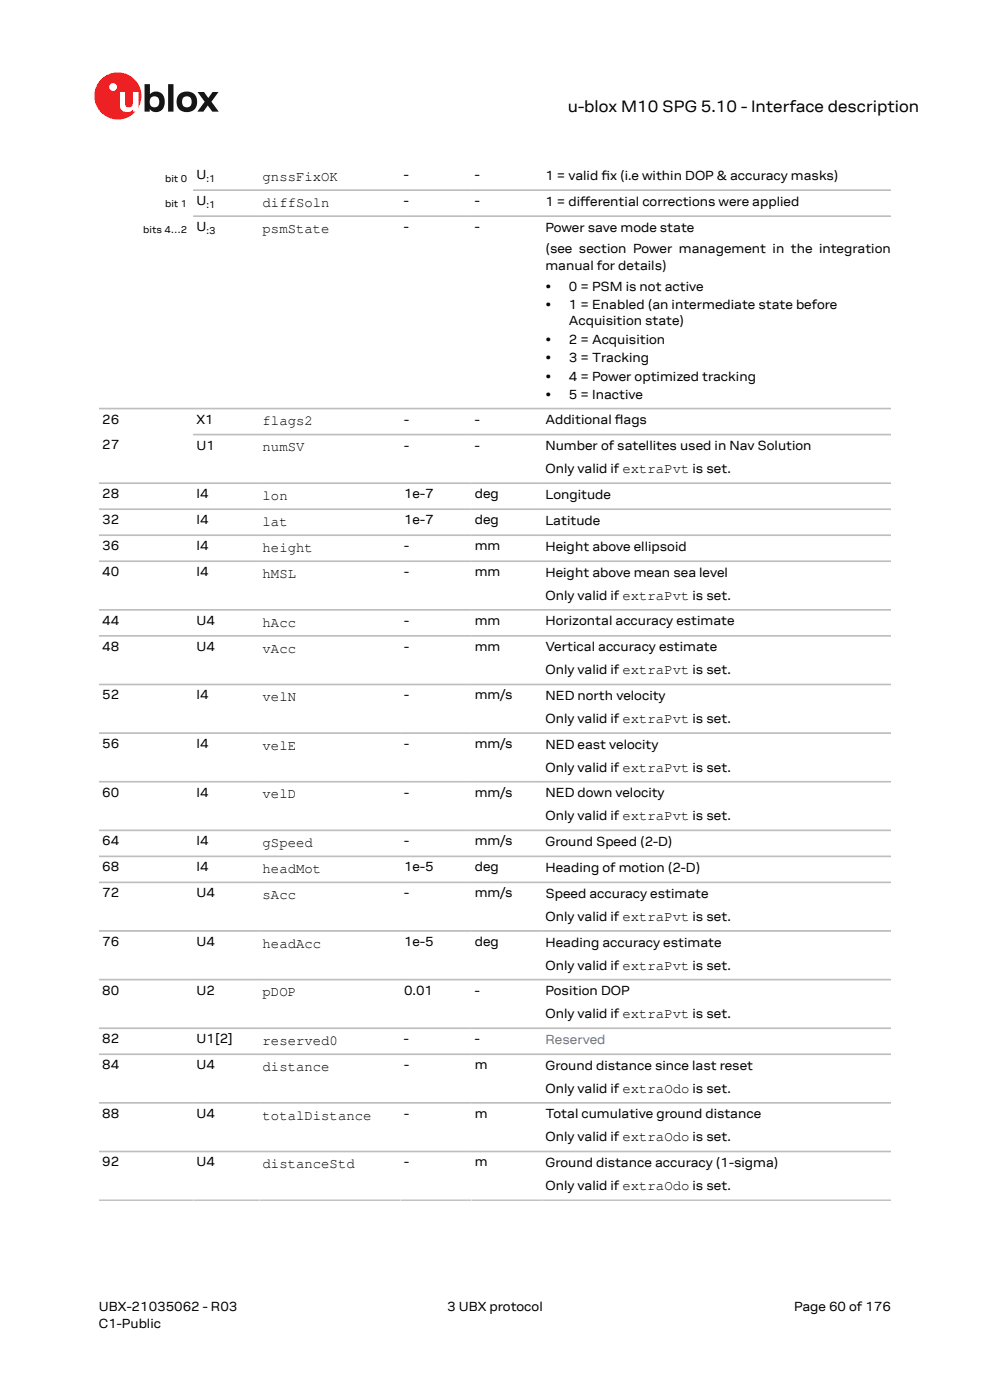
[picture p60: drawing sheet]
<svg xmlns="http://www.w3.org/2000/svg" width="210mm" height="297mm" viewBox="0 0 210 297" stroke-linecap="round" stroke-linejoin="round" font-family="sans-serif">
<defs><g id="words">
<text font-size="3.5" x="120.4" y="23.7">u-blox M10 SPG 5.10 - Interface description</text>
<g font-size="3">
<text x="55.7" y="38.4">gnssFixOK</text>
<text x="55.7" y="43.9">diffSoln</text>
<text x="55.7" y="49.4">psmState</text>
<text x="55.7" y="90.2">flags2</text>
<text x="55.7" y="95.7">numSV</text>
<text x="55.7" y="106">lon</text>
<text x="55.7" y="111.6">lat</text>
<text x="55.7" y="117.1">height</text>
<text x="55.7" y="122.6">hMSL</text>
<text x="55.7" y="132.9">hAcc</text>
<text x="55.7" y="138.4">vAcc</text>
<text x="55.7" y="148.7">velN</text>
<text x="55.7" y="159.1">velE</text>
<text x="55.7" y="169.4">velD</text>
<text x="55.7" y="179.7">gSpeed</text>
<text x="55.7" y="185.2">headMot</text>
<text x="55.7" y="190.7">sAcc</text>
<text x="55.7" y="201">headAcc</text>
<text x="55.7" y="211.4">pDOP</text>
<text x="55.7" y="221.7">reserved0</text>
<text x="55.7" y="227.2">distance</text>
<text x="55.7" y="237.5">totalDistance</text>
<text x="55.7" y="247.8">distanceStd</text>
</g>
<g font-size="2.8">
<text x="41.7" y="38">U</text>
<text x="85.7" y="38">-</text>
<text x="100.7" y="38">-</text>
<text x="115.7" y="38.1">1 = valid fx (i.e within DOP &amp; accuracy masks)</text>
<text x="127.6" y="38.1">i</text>
<text x="41.7" y="43.5">U</text>
<text x="85.7" y="43.5">-</text>
<text x="100.7" y="43.5">-</text>
<text x="115.7" y="43.6">1 = diferential corrections were applied</text>
<text x="123.1" y="43.6">f</text>
<text x="41.7" y="49">U</text>
<text x="85.7" y="49">-</text>
<text x="100.7" y="49">-</text>
<text x="115.7" y="49.2">Power save mode state</text>
<text x="115.7" y="53.7">(see section Power management in the integration</text>
<text x="115.7" y="57.4">manual for details)</text>
<text x="115.7" y="61.7">•</text>
<text x="115.7" y="65.6">•</text>
<text x="120.7" y="61.7">0 = PSM is not active</text>
<text x="120.7" y="65.6">1 = Enabled (an intermediate state before</text>
<text x="120.7" y="69">Acquisition state)</text>
<text x="115.7" y="72.9">•</text>
<text x="115.7" y="76.9">•</text>
<text x="120.7" y="72.9">2 = Acquisition</text>
<text x="120.7" y="76.9">3 = Tracking</text>
<text x="115.7" y="80.8">•</text>
<text x="120.7" y="80.8">4 = Power optimized tracking</text>
<text x="21.7" y="89.8">26</text>
<text x="41.7" y="89.8">X1</text>
<text x="85.7" y="89.8">-</text>
<text x="100.7" y="89.8">-</text>
<text x="115.7" y="84.7">•</text>
<text x="115.7" y="90">Additional fags</text>
<text x="120.7" y="84.7">5 = Inactive</text>
<text x="130.4" y="90">l</text>
<text x="21.7" y="95.2">27</text>
<text x="41.7" y="95.4">U1</text>
<text x="85.7" y="95.4">-</text>
<text x="100.7" y="95.4">-</text>
<text x="115.7" y="95.5">Number of satellites used in Nav Solution</text>
<text x="115.7" y="100.4">Only valid if extraPvt is set.</text>
<text x="21.7" y="105.7">28</text>
<text x="41.7" y="105.7">I4</text>
<text x="85.7" y="105.7">1e-7</text>
<text x="100.7" y="105.7">deg</text>
<text x="115.7" y="105.8">Longitude</text>
<text x="21.7" y="111.2">32</text>
<text x="41.7" y="111.2">I4</text>
<text x="85.7" y="111.2">1e-7</text>
<text x="100.7" y="111.2">deg</text>
<text x="115.7" y="111.3">Latitude</text>
<text x="21.7" y="116.7">36</text>
<text x="41.7" y="116.7">I4</text>
<text x="85.7" y="116.7">-</text>
<text x="100.7" y="116.7">mm</text>
<text x="115.7" y="116.9">Height above ellipsoid</text>
<text x="21.7" y="122.2">40</text>
<text x="41.7" y="122.2">I4</text>
<text x="85.7" y="122.2">-</text>
<text x="100.7" y="122.2">mm</text>
<text x="115.7" y="122.4">Height above mean sea level</text>
<text x="115.7" y="127.3">Only valid if extraPvt is set.</text>
<text x="21.7" y="132.5">44</text>
<text x="41.7" y="132.5">U4</text>
<text x="85.7" y="132.5">-</text>
<text x="100.7" y="132.5">mm</text>
<text x="115.7" y="132.7">Horizontal accuracy estimate</text>
<text x="21.7" y="138.1">48</text>
<text x="41.7" y="138.1">U4</text>
<text x="85.7" y="138.1">-</text>
<text x="100.7" y="138.1">mm</text>
<text x="115.7" y="138.2">Vertical accuracy estimate</text>
<text x="115.7" y="143.1">Only valid if extraPvt is set.</text>
<text x="21.7" y="148.4">52</text>
<text x="41.7" y="148.4">I4</text>
<text x="85.7" y="148.4">-</text>
<text x="100.7" y="148.4">mm/s</text>
<text x="115.7" y="148.5">NED north velocity</text>
<text x="115.7" y="153.4">Only valid if extraPvt is set.</text>
<text x="21.7" y="158.7">56</text>
<text x="41.7" y="158.7">I4</text>
<text x="85.7" y="158.7">-</text>
<text x="100.7" y="158.7">mm/s</text>
<text x="115.7" y="158.8">NED east velocity</text>
<text x="115.7" y="163.7">Only valid if extraPvt is set.</text>
<text x="21.7" y="169">60</text>
<text x="41.7" y="169">I4</text>
<text x="85.7" y="169">-</text>
<text x="100.7" y="169">mm/s</text>
<text x="115.7" y="169.1">NED down velocity</text>
<text x="21.7" y="179.3">64</text>
<text x="41.7" y="179.3">I4</text>
<text x="85.7" y="179.3">-</text>
<text x="100.7" y="179.3">mm/s</text>
<text x="115.7" y="174">Only valid if extraPvt is set.</text>
<text x="115.7" y="179.5">Ground Speed (2-D)</text>
<text x="21.7" y="184.8">68</text>
<text x="41.7" y="184.8">I4</text>
<text x="85.7" y="184.8">1e-5</text>
<text x="100.7" y="184.8">deg</text>
<text x="115.7" y="185">Heading of motion (2-D)</text>
<text x="21.7" y="190.4">72</text>
<text x="41.7" y="190.4">U4</text>
<text x="85.7" y="190.4">-</text>
<text x="100.7" y="190.4">mm/s</text>
<text x="115.7" y="190.5">Speed accuracy estimate</text>
<text x="115.7" y="195.4">Only valid if extraPvt is set.</text>
<text x="21.7" y="200.7">76</text>
<text x="41.7" y="200.7">U4</text>
<text x="85.7" y="200.7">1e-5</text>
<text x="100.7" y="200.7">deg</text>
<text x="115.7" y="200.8">Heading accuracy estimate</text>
<text x="115.7" y="205.7">Only valid if extraPvt is set.</text>
<text x="21.7" y="211">80</text>
<text x="41.7" y="211">U2</text>
<text x="85.7" y="211">0.01</text>
<text x="100.7" y="211">-</text>
<text x="115.7" y="211.1">Position DOP</text>
<text x="21.7" y="221.3">82</text>
<text x="41.7" y="221.3">U1[2]</text>
<text x="85.7" y="221.3">-</text>
<text x="100.7" y="221.3">-</text>
<text x="115.7" y="216">Only valid if extraPvt is set.</text>
<text x="21.7" y="226.8">84</text>
<text x="41.7" y="226.8">U4</text>
<text x="85.7" y="226.8">-</text>
<text x="100.7" y="226.8">m</text>
<text x="115.7" y="227">Ground distance since last reset</text>
<text x="115.7" y="231.8">Only valid if extraOdo is set.</text>
<text x="21.7" y="237.1">88</text>
<text x="41.7" y="237.1">U4</text>
<text x="85.7" y="237.1">-</text>
<text x="100.7" y="237.1">m</text>
<text x="115.7" y="237.3">Total cumulative ground distance</text>
<text x="115.7" y="242.2">Only valid if extraOdo is set.</text>
<text x="21.7" y="247.4">92</text>
<text x="41.7" y="247.4">U4</text>
<text x="85.7" y="247.4">-</text>
<text x="100.7" y="247.4">m</text>
<text x="115.7" y="247.6">Ground distance accuracy (1-sigma)</text>
<text x="115.7" y="252.5">Only valid if extraOdo is set.</text>
<text x="21" y="278">UBX-21035062 - R03</text>
<text x="21" y="281.8">C1-Public</text>
<text x="94.9" y="278">3 UBX protocol</text>
<text x="168.4" y="278">Page 60 of 176</text>
</g>
<text font-size="2.8" fill="#4664b4" x="115.7" y="221.4">Reserved</text>
<g font-size="2.1">
<text x="35" y="38.5">bit 0</text>
<text x="43.8" y="38.5">:1</text>
<text x="35" y="43.9">bit 1</text>
<text x="43.8" y="44">:1</text>
<text x="30.4" y="49.4">bits 4…2</text>
<text x="43.8" y="49.6">:3</text>
</g>
</g></defs>
<circle cx="25" cy="20.4" r="5" fill="#ed2023"/>
<circle cx="24" cy="18.5" r=".83" fill="#fff"/>
<g fill="#151516">
<path d="M35.7 17.9h1.1v5.8h-1.1z"/>
<path d="M41.9 19.5h1.4l.9 1.3 .9-1.3h1.3l-1.6 2.1 1.6 2.1h-1.4l-.9-1.3-1 1.3h-1.2l1.5-2.1z"/>
<path d="M32 20.7a1.17 1.17 0 0 0-.1 1.5 1.17 1.17 0 0 0 1.4 .4 1.16 1.16 0 0 0 .4-1.6 1.16 1.16 0 0 0-1.7-.3zM30.7 17.9h1.1v2.1a1.82 1.82 0 0 1 2.2-.4 1.82 1.82 0 0 1 .9 2 1.83 1.83 0 0 1-1 2 1.83 1.83 0 0 1-2.1-.5v.6h-1.1z"/>
<path d="M38.9 20.7a1.18 1.18 0 0 0-.2 1.5 1.18 1.18 0 0 0 1.5 .4 1.18 1.18 0 0 0 .4-1.5 1.18 1.18 0 0 0-1.5-.5zM37.4 21.6a2.25 2.25 0 0 1 4.5 0 2.25 2.25 0 0 1-4.5 0z"/>
</g>
<path d="M25.4 19.5h1.1v2.5a.84 .84 0 0 0 1 .8 .84 .84 0 0 0 .7-1v-2.3h1.1v4.2h-1.1v-.5a1.59 1.59 0 0 1-1.8 .5 1.59 1.59 0 0 1-1-1.5z" fill="#fff"/>
<g fill="none" stroke="#bebebe" stroke-width=".35">
<path d="M41 40.3h148M41 45.9h148M21 86.7h168M41 92.2h148M21 102.5h168M21 108h168M21 113.5h168M21 119.1h168M21 129.4h168M21 134.9h168M21 145.2h168M21 155.5h168"/>
<path d="M21 165.8h168M21 176.2h168M21 181.7h168M21 187.2h168M21 197.5h168M21 207.8h168M21 218.1h168M21 223.7h168M21 234h168M21 244.3h168M21 254.6h168"/>
</g>
<use href="#words"/>
</svg>
